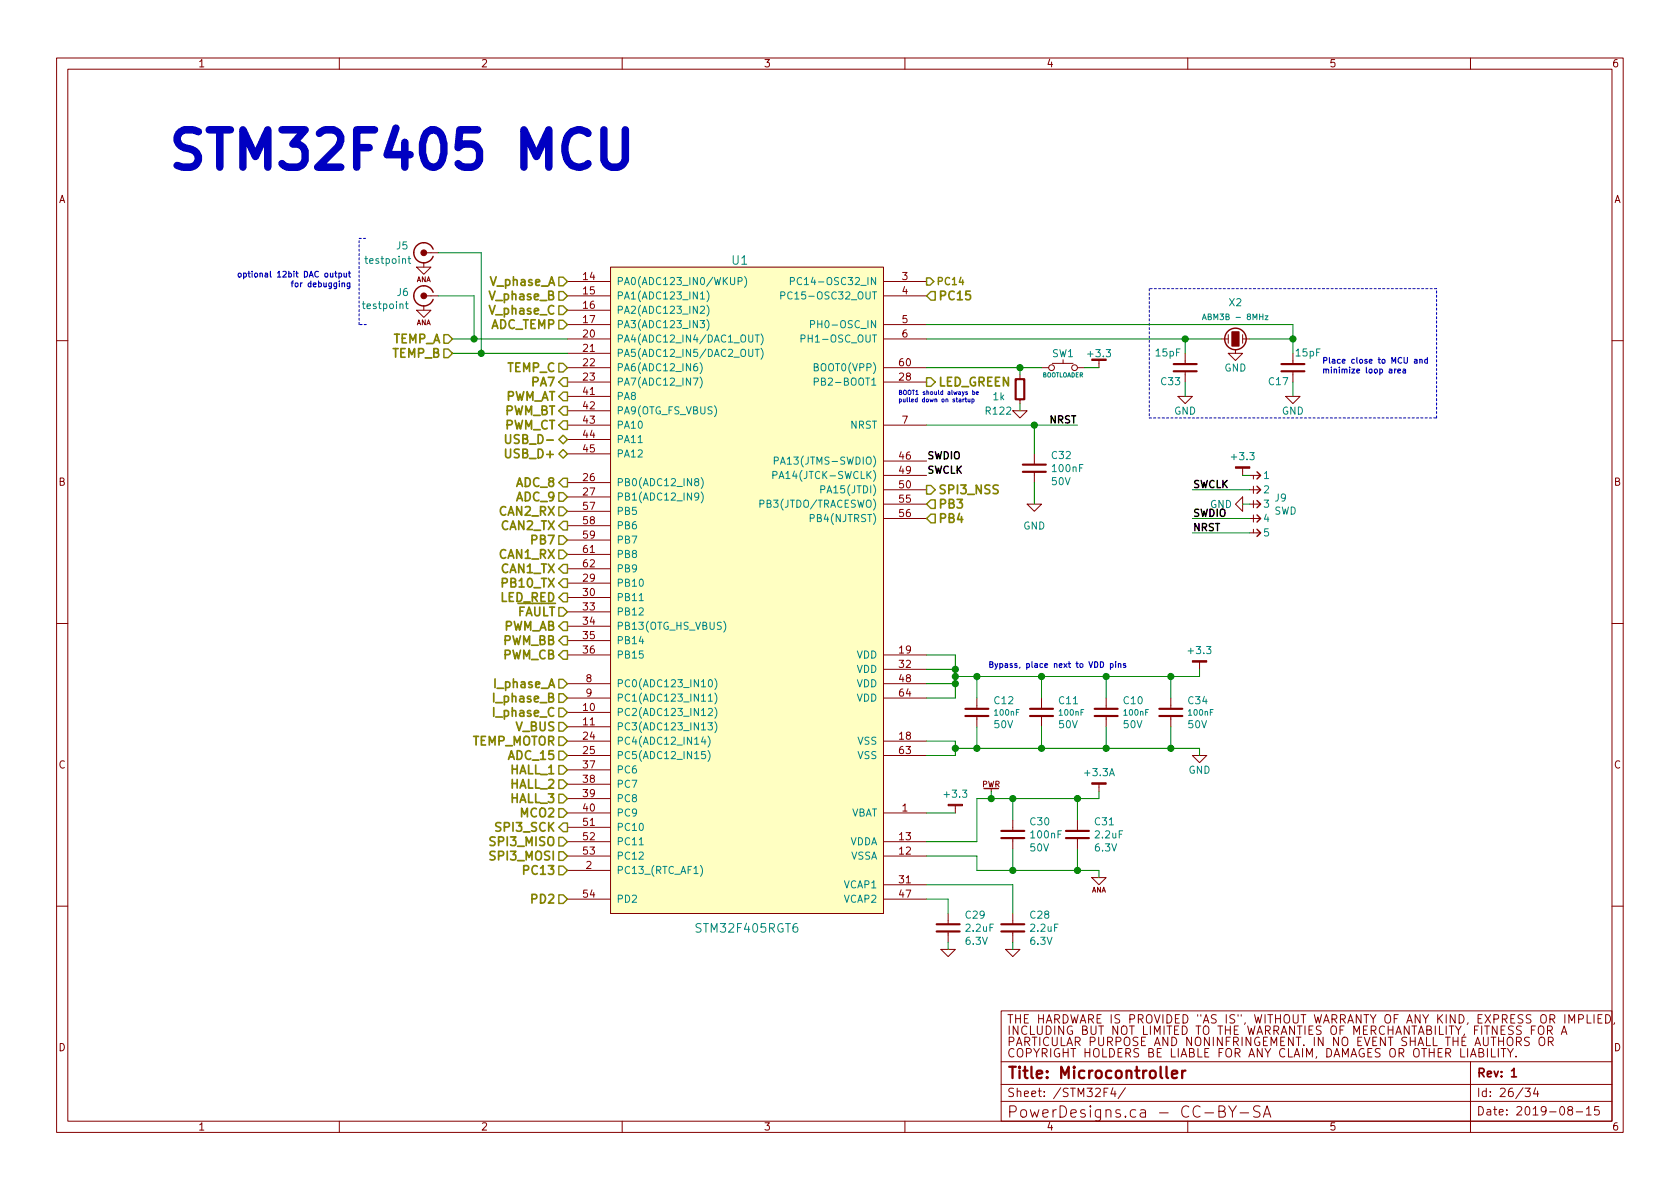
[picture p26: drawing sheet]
<svg xmlns="http://www.w3.org/2000/svg" width="297mm" height="210mm" viewBox="0 0 297 210" stroke-linecap="round" stroke-linejoin="round" font-family="sans-serif">
<defs><g id="words">
<text font-size="9.2" fill="#0000c2" x="29.2" y="29.9">STM32F405 MCU</text>
<g font-size="2.8" fill="#840000">
<text x="178" y="190.7">Title: Microcontroller</text>
<text x="178" y="197.7">PowerDesigns.ca - CC-BY-SA</text>
</g>
<g font-size="2.1" fill="#008484">
<text x="129.5" y="46.8">U1</text>
<text x="123.4" y="164.9">STM32F405RGT6</text>
</g>
<g font-size="2.1" fill="#848400">
<text x="86.9" y="50.5">V_phase_A</text>
<text x="86.9" y="53.1">V_phase_B</text>
<text x="165.8" y="53.1">PC15</text>
<text x="86.7" y="58.2">ADC_TEMP</text>
<text x="86.9" y="55.6">V_phase_C</text>
<text x="69.5" y="63.2">TEMP_B</text>
<text x="69.5" y="60.7">TEMP_A</text>
<text x="89.8" y="65.8">TEMP_C</text>
<text x="89.2" y="70.9">PWM_AT</text>
<text x="94.3" y="68.3">PA7</text>
<text x="165.8" y="68.3">LED_GREEN</text>
<text x="89.2" y="75.9">PWM_CT</text>
<text x="89.2" y="73.4">PWM_BT</text>
<text x="90" y="81">USB_D+</text>
<text x="90.5" y="78.5">USB_D-</text>
<text x="91.4" y="88.6">ADC_9</text>
<text x="91.4" y="86.1">ADC_8</text>
<text x="165.8" y="87.4">SPI3_NSS</text>
<text x="165.8" y="89.9">PB3</text>
<text x="88.5" y="91.2">CAN2_RX</text>
<text x="88.7" y="93.7">CAN2_TX</text>
<text x="165.8" y="92.5">PB4</text>
<text x="88.5" y="98.8">CAN1_RX</text>
<text x="88.7" y="101.3">CAN1_TX</text>
<text x="94.3" y="96.3">PB7</text>
<text x="88.5" y="106.4">LED_RED</text>
<text x="89.2" y="103.9">PB10_TX</text>
<text x="89" y="111.5">PWM_AB</text>
<text x="91.4" y="109">FAULT</text>
<text x="89" y="114">PWM_BB</text>
<text x="89" y="116.6">PWM_CB</text>
<text x="87.8" y="124.2">I_phase_B</text>
<text x="87.8" y="121.7">I_phase_A</text>
<text x="83.4" y="131.8">TEMP_MOTOR</text>
<text x="87.8" y="126.7">I_phase_C</text>
<text x="91.3" y="129.3">V_BUS</text>
<text x="90.3" y="134.4">ADC_15</text>
<text x="90.4" y="136.9">HALL_1</text>
<text x="90.4" y="139.4">HALL_2</text>
<text x="90.4" y="142">HALL_3</text>
<text x="87.2" y="149.6">SPI3_MISO</text>
<text x="88.1" y="147.1">SPI3_SCK</text>
<text x="92.3" y="144.5">MCO2</text>
<text x="87.2" y="152.1">SPI3_MOSI</text>
<text x="93.1" y="154.7">PC13</text>
<text x="94.3" y="159.8">PD2</text>
</g>
<g font-size="2.1" fill="#840000">
<text x="178" y="185">PARTICULAR PURPOSE AND NONINFRINGEMENT. IN NO EVENT SHALL THE AUTHORS OR</text>
<text x="178" y="181">THE HARDWARE IS PROVIDED &quot;AS IS&quot;, WITHOUT WARRANTY OF ANY KIND, EXPRESS OR IMPLIED,</text>
<text x="178" y="183">INCLUDING BUT NOT LIMITED TO THE WARRANTIES OF MERCHANTABILITY, FITNESS FOR A</text>
<text x="178" y="187">COPYRIGHT HOLDERS BE LIABLE FOR ANY CLAIM, DAMAGES OR OTHER LIABILITY.</text>
<text x="261" y="190.5">Rev: 1</text>
<text x="178" y="194">Sheet: /STM32F4/</text>
<text x="261" y="197.3">Date: 2019-08-15</text>
<text x="261" y="194">Id: 26/34</text>
</g>
<g font-size="1.8" fill="#840000">
<text x="35" y="11.9">1</text>
<text x="85" y="11.9">2</text>
<text x="135" y="11.9">3</text>
<text x="185" y="11.9">4</text>
<text x="235" y="11.9">5</text>
<text x="285" y="11.9">6</text>
<text x="10.4" y="35.9">A</text>
<text x="285.4" y="35.9">A</text>
<text x="103.2" y="49.5">14</text>
<text x="103.2" y="52.1">15</text>
<text x="159.5" y="49.5">3</text>
<text x="159.5" y="52.1">4</text>
<text x="103.2" y="54.6">16</text>
<text x="103.2" y="57.1">17</text>
<text x="103.2" y="59.7">20</text>
<text x="159.5" y="57.1">5</text>
<text x="159.5" y="59.7">6</text>
<text x="103.2" y="62.2">21</text>
<text x="103.2" y="64.8">22</text>
<text x="159.1" y="64.8">60</text>
<text x="103.2" y="67.3">23</text>
<text x="103.2" y="69.8">41</text>
<text x="159.1" y="67.3">28</text>
<text x="103.2" y="72.4">42</text>
<text x="103.2" y="74.9">43</text>
<text x="103.2" y="77.5">44</text>
<text x="159.5" y="74.9">7</text>
<text x="103.2" y="80">45</text>
<text x="159.1" y="81.3">46</text>
<text x="159.1" y="83.8">49</text>
<text x="10.4" y="85.9">B</text>
<text x="103.2" y="85.1">26</text>
<text x="103.2" y="87.6">27</text>
<text x="159.1" y="86.4">50</text>
<text x="159.1" y="88.9">55</text>
<text x="285.4" y="85.9">B</text>
<text x="103.2" y="90.2">57</text>
<text x="103.2" y="92.7">58</text>
<text x="103.2" y="95.2">59</text>
<text x="159.1" y="91.4">56</text>
<text x="103.2" y="97.8">61</text>
<text x="103.2" y="100.3">62</text>
<text x="103.2" y="102.9">29</text>
<text x="103.2" y="105.4">30</text>
<text x="103.2" y="107.9">33</text>
<text x="103.2" y="110.5">34</text>
<text x="103.2" y="113">35</text>
<text x="103.2" y="115.6">36</text>
<text x="159.1" y="115.6">19</text>
<text x="159.1" y="118.1">32</text>
<text x="103.2" y="125.7">10</text>
<text x="103.7" y="120.6">8</text>
<text x="103.7" y="123.2">9</text>
<text x="159.1" y="120.6">48</text>
<text x="159.1" y="123.2">64</text>
<text x="103.2" y="128.3">11</text>
<text x="103.2" y="130.8">24</text>
<text x="159.1" y="130.8">18</text>
<text x="10.4" y="135.9">C</text>
<text x="103.2" y="133.3">25</text>
<text x="103.2" y="135.9">37</text>
<text x="159.1" y="133.3">63</text>
<text x="285.4" y="135.9">C</text>
<text x="103.2" y="138.4">38</text>
<text x="103.2" y="141">39</text>
<text x="103.2" y="143.5">40</text>
<text x="159.5" y="143.5">1</text>
<text x="103.2" y="146">51</text>
<text x="103.2" y="148.6">52</text>
<text x="159.1" y="148.6">13</text>
<text x="103.2" y="151.1">53</text>
<text x="103.7" y="153.7">2</text>
<text x="159.1" y="151.1">12</text>
<text x="103.2" y="158.7">54</text>
<text x="159.1" y="156.2">31</text>
<text x="159.1" y="158.7">47</text>
<text x="10.4" y="185.9">D</text>
<text x="285.4" y="185.9">D</text>
<text x="35" y="199.9">1</text>
<text x="85" y="199.9">2</text>
<text x="135" y="199.9">3</text>
<text x="185" y="199.9">4</text>
<text x="235" y="199.9">5</text>
<text x="285" y="199.9">6</text>
</g>
<g font-size="1.8" fill="#008484">
<text x="64.8" y="46.7">testpoint</text>
<text x="70.2" y="44.1">J5</text>
<text x="70.3" y="52.3">J6</text>
<text x="109" y="50.4">PA0(ADC123_IN0/WKUP)</text>
<text x="109" y="53">PA1(ADC123_IN1)</text>
<text x="139.7" y="53">PC15-OSC32_OUT</text>
<text x="141.6" y="50.4">PC14-OSC32_IN</text>
<text x="64.4" y="54.7">testpoint</text>
<text x="109" y="55.5">PA2(ADC123_IN2)</text>
<text x="109" y="58">PA3(ADC123_IN3)</text>
<text x="144.6" y="58">PH0-OSC_IN</text>
<text x="217.4" y="54.1">X2</text>
<text x="109" y="60.6">PA4(ADC12_IN4/DAC1_OUT)</text>
<text x="109" y="63.1">PA5(ADC12_IN5/DAC2_OUT)</text>
<text x="109" y="65.7">PA6(ADC12_IN6)</text>
<text x="142.6" y="60.6">PH1-OSC_OUT</text>
<text x="144.4" y="65.7">BOOT0(VPP)</text>
<text x="186.1" y="63.2">SW1</text>
<text x="192.6" y="63.2">+3.3</text>
<text x="204.4" y="63">15pF</text>
<text x="216.5" y="65.7">GND</text>
<text x="229.2" y="63">15pF</text>
<text x="109" y="68.2">PA7(ADC12_IN7)</text>
<text x="109" y="70.7">PA8</text>
<text x="145.1" y="68.2">PB2-BOOT1</text>
<text x="175.6" y="70.8">1k</text>
<text x="205.4" y="68.1">C33</text>
<text x="224.4" y="68.1">C17</text>
<text x="109" y="73.3">PA9(OTG_FS_VBUS)</text>
<text x="109" y="75.8">PA10</text>
<text x="150.4" y="75.8">NRST</text>
<text x="174.4" y="73.3">R122</text>
<text x="207.6" y="73.3">GND</text>
<text x="226.6" y="73.3">GND</text>
<text x="109" y="78.4">PA11</text>
<text x="109" y="80.9">PA12</text>
<text x="138.3" y="82.2">PA13(JTMS-SWDIO)</text>
<text x="186" y="81.2">C32</text>
<text x="186.2" y="83.5">100nF</text>
<text x="218" y="81.4">+3.3</text>
<text x="109" y="86">PB0(ADC12_IN8)</text>
<text x="109" y="88.5">PB1(ADC12_IN9)</text>
<text x="135.1" y="89.8">PB3(JTDO/TRACESWO)</text>
<text x="137.9" y="84.7">PA14(JTCK-SWCLK)</text>
<text x="145.8" y="87.2">PA15(JTDI)</text>
<text x="186" y="85.8">50V</text>
<text x="213.9" y="89.8">GND</text>
<text x="223.3" y="84.7">1</text>
<text x="223.3" y="87.2">2</text>
<text x="223.3" y="89.8">3</text>
<text x="225.5" y="88.7">J9</text>
<text x="109" y="91.1">PB5</text>
<text x="109" y="93.6">PB6</text>
<text x="143.7" y="92.3">PB4(NJTRST)</text>
<text x="180.9" y="93.6">GND</text>
<text x="223.3" y="92.3">4</text>
<text x="223.3" y="94.9">5</text>
<text x="225.2" y="91">SWD</text>
<text x="109" y="96.1">PB7</text>
<text x="109" y="98.7">PB8</text>
<text x="109" y="101.2">PB9</text>
<text x="109" y="103.8">PB10</text>
<text x="109" y="106.3">PB11</text>
<text x="109" y="108.8">PB12</text>
<text x="109" y="111.4">PB13(OTG_HS_VBUS)</text>
<text x="109" y="113.9">PB14</text>
<text x="109" y="116.5">PB15</text>
<text x="151.5" y="116.5">VDD</text>
<text x="151.5" y="119">VDD</text>
<text x="210.3" y="115.7">+3.3</text>
<text x="109" y="121.5">PC0(ADC123_IN10)</text>
<text x="109" y="124.1">PC1(ADC123_IN11)</text>
<text x="151.5" y="121.5">VDD</text>
<text x="151.5" y="124.1">VDD</text>
<text x="175.9" y="124.5">C12</text>
<text x="187.3" y="124.5">C11</text>
<text x="198.7" y="124.5">C10</text>
<text x="210.2" y="124.5">C34</text>
<text x="109" y="126.6">PC2(ADC123_IN12)</text>
<text x="109" y="129.2">PC3(ADC123_IN13)</text>
<text x="109" y="131.7">PC4(ADC12_IN14)</text>
<text x="151.7" y="131.7">VSS</text>
<text x="175.8" y="128.8">50V</text>
<text x="187.3" y="128.8">50V</text>
<text x="198.7" y="128.8">50V</text>
<text x="210.1" y="128.8">50V</text>
<text x="109" y="134.2">PC5(ADC12_IN15)</text>
<text x="109" y="136.8">PC6</text>
<text x="151.7" y="134.2">VSS</text>
<text x="191.9" y="137.3">+3.3A</text>
<text x="210.1" y="136.8">GND</text>
<text x="109" y="139.3">PC7</text>
<text x="109" y="141.9">PC8</text>
<text x="167.2" y="141.1">+3.3</text>
<text x="109" y="144.4">PC9</text>
<text x="109" y="146.9">PC10</text>
<text x="109" y="149.5">PC11</text>
<text x="150.2" y="149.5">VDDA</text>
<text x="150.4" y="144.4">VBAT</text>
<text x="182.2" y="145.9">C30</text>
<text x="182.4" y="148.3">100nF</text>
<text x="193.6" y="145.9">C31</text>
<text x="193.8" y="148.3">2.2uF</text>
<text x="109" y="154.6">PC13_(RTC_AF1)</text>
<text x="109" y="152">PC12</text>
<text x="150.4" y="152">VSSA</text>
<text x="182.2" y="150.6">50V</text>
<text x="193.7" y="150.6">6.3V</text>
<text x="109" y="159.6">PD2</text>
<text x="149.3" y="157.1">VCAP1</text>
<text x="149.3" y="159.6">VCAP2</text>
<text x="170.8" y="162.5">C29</text>
<text x="170.8" y="167.1">6.3V</text>
<text x="170.9" y="164.8">2.2uF</text>
<text x="182.2" y="162.5">C28</text>
<text x="182.3" y="167.1">6.3V</text>
<text x="182.3" y="164.8">2.2uF</text>
</g>
<text font-size="1.8" fill="#848400" x="165.5" y="50.4">PC14</text>
<g font-size="1.8">
<text x="185.7" y="74.9">NRST</text>
<text x="163.8" y="81.2">SWDIO</text>
<text x="163.8" y="83.8">SWCLK</text>
<text x="210.8" y="86.3">SWCLK</text>
<text x="210.8" y="91.4">SWDIO</text>
<text x="210.8" y="93.9">NRST</text>
</g>
<g font-size="1.4" fill="#0000c2">
<text x="44.8" y="49">optional 12bit DAC output</text>
<text x="52.7" y="50.8">for debugging</text>
<text x="233.7" y="64.3">Place close to MCU and</text>
<text x="233.7" y="66">minimize loop area</text>
<text x="178.2" y="118.1">Bypass, place next to VDD pins</text>
</g>
<g font-size="1.4" fill="#008484">
<text x="213.5" y="56.6">ABM3B - 8MHz</text>
<text x="176" y="126.5">100nF</text>
<text x="187.4" y="126.5">100nF</text>
<text x="198.8" y="126.5">100nF</text>
<text x="210.3" y="126.5">100nF</text>
</g>
<text font-size="1.4" fill="#840000" x="173.6" y="139.2">PWR</text>
<g font-size="1.2" fill="#840000">
<text x="73.6" y="49.9">ANA</text>
<text x="73.6" y="57.5">ANA</text>
<text x="193" y="157.8">ANA</text>
</g>
<g font-size="1.1" fill="#0000c2">
<text x="158.7" y="69.8">BOOT1 should always be</text>
<text x="158.7" y="71.1">pulled down on startup</text>
</g>
<text font-size="1.1" fill="#008484" x="184.2" y="66.7">BOOTLOADER</text>
</g></defs>
<g fill="none" stroke="#840000" stroke-width=".18">
<path d="M10 10.3h277v189.9h-277zM12 12.2h273v186.1h-273zM60 10.3v1.9M110 10.3v1.9M160 10.3v1.9M210 10.3v1.9M260 10.3v1.9M73.7 47.2h2.5l-1.3 1.3zM73.7 54.9h2.5l-1.3 1.2zM74.9 44.7h2.6M74.9 46.5v.7M74.9 54.1v.8"/>
<path d="M74.9 52.3h2.6M100.3 59.9h7.6M100.3 52.3h7.6M100.3 49.8h7.6M100.3 54.9h7.6M100.3 57.4h7.6M107.9 47.2h48.3v114.3h-48.3zM156.2 59.9h7.6M156.2 52.3h7.6M156.2 49.8h7.6M156.2 57.4h7.6M215.9 59.9h1.3"/>
<path d="M217.2 59.2v1.5M219.7 59.2v1.5M219.7 59.9h1.3M10 60.2h2M100.3 65h7.6M100.3 62.5h7.6M100.3 67.6h7.6M100.3 70.1h7.6M100.3 72.6h7.6M100.3 75.2h7.6M100.3 77.7h7.6M156.2 65h7.6"/>
<path d="M156.2 67.6h7.6M156.2 75.2h7.6M179.1 72.6h2.5l-1.3 1.3zM180.3 66.3v.8M180.3 70.6v.8M184.1 65h1.3M186.1 64.3h3.6M188 63.6v.7M190.5 65h1.3M194.3 63.7v1.3M208.3 70.1h2.5l-1.3 1.3zM209.5 62.5v1.9"/>
<path d="M209.5 65.7v1.9M217.2 62.5h2.5l-1.3 1.2zM218.4 62v.5M227.3 70.1h2.6l-1.3 1.3zM228.6 62.5v1.9M228.6 65.7v1.9M285 60.2h2M100.3 85.3h7.6M100.3 87.9h7.6M100.3 80.3h7.6M100.3 90.4h7.6M100.3 93h7.6"/>
<path d="M100.3 95.5h7.6M100.3 98h7.6M156.2 91.7h7.6M156.2 89.1h7.6M156.2 86.6h7.6M156.2 84.1h7.6M156.2 81.5h7.6M181.6 89.1h2.5l-1.2 1.3zM182.9 80.3v1.9M182.9 83.4v1.9M218.4 89.1l1.3-1.2v2.5zM219.7 82.8v1.3"/>
<path d="M221 94.2h1.9M221 91.7h1.9M221 89.1h1.9M221 86.6h1.9M221 84.1h1.9M221.6 84.1v.6M221.6 86v1.2M221.6 88.5v1.3M221.6 91.1v1.2M221.6 93.6v.6M10 110.3h2M100.3 115.8h7.6"/>
<path d="M100.3 103.1h7.6M100.3 105.7h7.6M100.3 108.2h7.6M100.3 110.7h7.6M100.3 113.3h7.6M100.3 100.6h7.6M156.2 115.8h7.6M156.2 118.4h7.6M212.1 117.1v1.3M285 110.3h2M100.3 126h7.6M100.3 128.5h7.6"/>
<path d="M100.3 131.1h7.6M100.3 133.6h7.6M100.3 136.1h7.6M100.3 138.7h7.6M100.3 120.9h7.6M100.3 123.4h7.6M156.2 131.1h7.6M156.2 133.6h7.6M156.2 120.9h7.6M156.2 123.4h7.6M172.7 123.4v1.9M172.7 126.6v1.9"/>
<path d="M175.3 139.4v.5M184.1 123.4v1.9M184.1 126.6v1.9M194.3 138.7v1.2M195.6 123.4v1.9M195.6 126.6v1.9M207 123.4v1.9M207 126.6v1.9M210.8 133.6h2.6l-1.3 1.3zM100.3 143.8h7.6M100.3 151.4h7.6M100.3 148.8h7.6"/>
<path d="M100.3 153.9h7.6M100.3 141.2h7.6M100.3 159h7.6M100.3 146.3h7.6M156.2 143.8h7.6M156.2 151.4h7.6M156.2 148.8h7.6M156.2 156.5h7.6M156.2 159h7.6M168.9 142.5v1.3M179.1 145v1.9M179.1 148.2v1.9"/>
<path d="M190.5 145v1.9M190.5 148.2v1.9M193 155.2h2.6l-1.3 1.3zM10 160.2h2M166.4 167.9h2.5l-1.3 1.3zM167.6 161.5v1.9M167.6 164.7v1.9M177 178.8h108v19.5h-108zM177.8 167.9h2.5l-1.2 1.3zM179.1 161.5v1.9M179.1 164.7v1.9M280.6 179.4v1.5h.7"/>
<path d="M281.8 179.4v1.5M283.3 179.4h-.8v1.5h.8M283.9 179.4a.76 .76 0 0 1 .9 .8 .76 .76 0 0 1-.9 .7zM285 160.2h2M60 198.3v1.9M110 198.3v1.9M160 198.3v1.9M177 194.8h108M177 191.8h108M177 187.8h108M195.9 192.4h-.7v1.5M196.8 192.3l-.4 1.1h.9"/>
<path d="M197.1 192.9v1M199 192.3l-1.3 2M210 198.3v1.9M215.5 196.5l.9-.1a.48 .48 0 0 0 .2-.5 .48 .48 0 0 0-.4-.4h-.7v2.1h.8a.53 .53 0 0 0 .4-.6 .53 .53 0 0 0-.5-.5M217.2 195.5l.7 1.1 .7-1.1M217.9 196.6v1M219.3 196.8h1.5M222.8 195.7l-.3-.2-.7 .2a.49 .49 0 0 0-.2 .4 .49 .49 0 0 0 .4 .4l.6 .2a.49 .49 0 0 1 .2 .5 .49 .49 0 0 1-.4 .4l-.8-.1M223.4 197.6l.6-2.1 .7 2.1M223.5 197h1M260 187.8v12.4M263.7 185.4v1.5h.7"/>
<path d="M264.9 185.4v1.5M265.8 185.4v1.5M266.5 185.4l.6 .8 .5-.8M267.1 186.2v.7M268 186.8v.1M269.6 192.4h1l-.5 .6 .4 .1v.7l-.2 .1-.7-.1M270.4 183.5l-.6-.1-.3 .3 .1 .3 .7 .3v.5a.62 .62 0 0 1-.8 0M271.5 192.3l-.4 1.1h1M271.9 192.9v1M272.2 183.6l.3-.2a.53 .53 0 0 1 .6 .5v.5a.51 .51 0 0 1-.8 .4 1.05 1.05 0 0 1-.1-1.2zM272.2 181.5a.5 .5 0 0 1 .5 0 .5 .5 0 0 1 .3 .4v.5a.5 .5 0 0 1-.5 .5 .5 .5 0 0 1-.5-.5v-.5zM273.6 182.2l.7-.1 .2-.2-.2-.4-.7-.1v1.5"/>
<path d="M273.8 184.2l.7-.1 .1-.2-.1-.3-.2-.2h-.5v1.5M274 182.2l.5 .7M274.1 184.2l.5 .7M276 182.9l.6-1.5 .4 1.5M276.2 182.5h.7M277.5 196.3l-.3-.3 .1-.2a.48 .48 0 0 1 .6 0l.2 .2-.2 .3-.6 .1a.48 .48 0 0 0 0 .6l.2 .2 .5-.2 .1-.4-.3-.3M278.7 196.6h1.1M279.1 180.2l.7-.1 .2-.2-.1-.3-.2-.2h-.6v1.5M280.5 196.1l.4-.4v1.5M280.5 197.2h.8M282.5 180.1h.5M282.7 195.7h-.7l-.1 .7 .2-.1h.5l.2 .2-.1 .5-.2 .2-.6-.2"/>
<path d="M285.5 180.8l-.2 .3"/>
<circle cx="185.9" cy="65" r=".51"/>
<circle cx="190" cy="65" r=".51"/>
</g>
<path d="M267.3 189.4l.4-.5v1.5M267.3 190.4h.8" fill="none" stroke="#840000" stroke-width=".3"/>
<path d="M207.2 190l1-.2-.1-.4-.6-.1-.3 .3 .1 .9 .2 .1 .6-.1M209 189.3v1.3M209.6 189.3a.49 .49 0 0 0-.6 .4" fill="none" stroke="#840000" stroke-width=".41"/>
<g fill="none" stroke="#840000" stroke-width=".25">
<path d="M76.6 44.1a1.77 1.77 0 0 0-2.7-.8 1.77 1.77 0 0 0 0 2.8 1.77 1.77 0 0 0 2.7-.8M76.6 51.7a1.77 1.77 0 0 0-2.7-.8 1.77 1.77 0 0 0 0 2.8 1.77 1.77 0 0 0 2.7-.7M222.2 93.6l.7 .6-.7 .7M222.2 91.1l.7 .6-.7 .6M222.2 88.5l.7 .6-.7 .7M222.2 86l.7 .6-.7 .6M222.2 83.4l.7 .7-.7 .6M174 139.4h2.5"/>
<circle cx="218.4" cy="59.9" r="1.9"/>
</g>
<g fill="#840000" stroke="#840000" stroke-width=".18">
<path d="M217.8 58.7h1.3v2.5h-1.3z"/>
<path d="M193 138.4h2.6v.3h-2.6z"/>
<path d="M210.8 116.8h2.6v.3h-2.6z"/>
<path d="M218.4 82.5h2.6v.3h-2.6z"/>
<path d="M167.6 142.2h2.6v.3h-2.6z"/>
<circle cx="74.9" cy="44.7" r=".51"/>
<circle cx="74.9" cy="52.3" r=".51"/>
</g>
<g fill="none" stroke="#008484" stroke-width=".18">
<path d="M71.7 53.7h.5M71.9 53.3v1.1l.3 .2M72.1 45.7h.5M72.3 45.3v1.1l.3 .2M123.8 56.7h.8l-.4 .5 .3 .1v.6l-.5 .1-.2-.2M123.9 54.3l.4-.2 .3 .4-.1 .2-.7 .7h.8M123.9 52.9h.7M125 51.4a1.47 1.47 0 0 1 0 2M125 54a1.47 1.47 0 0 1 0 1.9M125 56.5a1.47 1.47 0 0 1 0 1.9M130.5 49.7h.6l.1-.5-.2-.1h-.5v1.2M131.6 48.9a1.47 1.47 0 0 1 0 1.9"/>
<path d="M133.5 59.2h.7M133.9 59.2v1.3M134.5 59a1.4 1.4 0 0 1 0 2M138 52.3l.7-.1 .1-.2-.1-.3-.2-.1h-.5v1.3M139.8 49.7h.6v-.5l-.2-.1h-.4v1.2M141.6 59.9l.7-.1v-.4l-.2-.2h-.5v1.3M141.7 49.2a.6 .6 0 0 0-.8 .4 .6 .6 0 0 0 .6 .7l.2-.1M143.3 57.3h.6l.1-.2v-.3l-.2-.1h-.5v1.3M212.6 56.5l.3-1 .4 1M212.7 56.2h.5M223.7 55.8h.5l-.5 .7h.5M112.9 78.3h.7"/>
<path d="M123.8 64.1a1.4 1.4 0 0 1 0 2M123.8 66.7a1.4 1.4 0 0 1 0 1.9M133.5 61.8h.7M133.9 61.8v1.2M134.5 61.6a1.4 1.4 0 0 1 0 1.9M144 67.5l.7-.1v-.4l-.7-.2v1.3M123.1 85.2l-.3-.3 .1-.1 .2-.2 .4 .2v.3l-.6 .1-.1 .2v.3l.3 .2 .3-.1 .1-.1v-.4l-.2-.1M123.5 87.7l-.2 .3-.4-.1-.1-.2v-.3l.3-.2h.2l.2 .2a.88 .88 0 0 1-.2 1h-.4M124 84.4a1.47 1.47 0 0 1 0 2M124 87a1.47 1.47 0 0 1 0 1.9M134.4 89.1l.6-.1v-.4l-.2-.2h-.4v1.3M136.7 84l.6-.1v-.4l-.6-.1v1.2"/>
<path d="M136.9 81.5l.6-.1 .1-.5-.2-.1h-.5v1.3M145.1 86.6l.7-.1v-.5l-.2-.1h-.5v1.3M113 106.2h.7M128 109.8a1.47 1.47 0 0 1 0 2M124.3 130.3l-.3 .9h.8M124.6 130.8v.8M124.7 132.9h-.6l-.1 .6 .5-.1 .3 .2v.3l-.3 .3-.5-.2M125.2 127.8h.8l-.4 .5 .3 .1v.6l-.2 .1-.5-.1M125.2 130.2a1.4 1.4 0 0 1 0 1.9M125.2 132.7a1.4 1.4 0 0 1 0 1.9M125.2 125.4l.5-.1 .3 .3-.1 .2-.7 .7h.8M125.2 123.1l.4-.4v1.3"/>
<path d="M125.2 124h.8M125.3 120.3l.3-.1a.69 .69 0 0 1 .4 .6 .69 .69 0 0 1-.4 .7l-.3-.2-.1-.3zM126.4 125.1a1.47 1.47 0 0 1 0 1.9M126.4 127.6a1.47 1.47 0 0 1 0 2M126.4 120a1.47 1.47 0 0 1 0 1.9M126.4 122.5a1.47 1.47 0 0 1 0 2M113 149.4h.7M123.9 153a1.47 1.47 0 0 1 0 2"/>
</g>
<g fill="none" stroke="#840000" stroke-width=".38">
<path d="M179.6 67.1h1.5v3.5h-1.5zM207.5 64.4h4.1M207.5 65.7h4.1M226.6 64.4h4M226.6 65.7h4M180.8 83.4h4.1M180.8 82.2h4.1M170.7 126.6h4.1M170.7 125.3h4.1M182.1 126.6h4.1M182.1 125.3h4.1M193.5 126.6h4.1"/>
<path d="M193.5 125.3h4.1M205 126.6h4M205 125.3h4M177 148.2h4.1M177 146.9h4.1M188.5 148.2h4M188.5 146.9h4M165.6 164.7h4.1M165.6 163.4h4.1M177 164.7h4.1M177 163.4h4.1"/>
</g>
<path d="M107.9 47.2h48.3v114.3h-48.3z" fill="#ffffc2" stroke="#ffffc2" stroke-width=".18"/>
<path d="M63.5 42.2h1.3M63.5 57.4v-15.2M64.8 57.4h-1.3M203.2 51v22.9M254 51h-50.8M203.2 73.9h50.8M254 73.9v-22.9" fill="none" stroke="#0000c2" stroke-width=".18" stroke-dasharray=".4 .4"/>
<g fill="none" stroke="#008400" stroke-width=".18">
<path d="M77.5 52.3h6.3v7.6M77.5 44.7h7.6v17.8M80 59.9h20.3M163.8 59.9h52.1M163.8 57.4h64.8v5.1M209.5 59.9v2.6M221 59.9h7.6M80 62.5h20.3M163.8 75.2h26.7M163.8 65h20.3M180.3 65v1.3M180.3 71.4v1.2"/>
<path d="M182.9 75.2v5.1M191.8 65h2.5M209.5 67.6v2.5M228.6 67.6v2.5M182.9 85.3v3.8M210.8 91.7h10.2M210.8 86.6h10.2M210.8 94.2h10.2M219.7 84.1h1.3M219.7 89.1h1.3M163.8 115.8h5.1v7.6h-5.1M163.8 118.4h5.1"/>
<path d="M172.7 119.6v3.8M184.1 119.6v3.8M195.6 119.6v3.8M207 119.6v3.8M212.1 118.4v1.2h-43.2M163.8 131.1h5.1v2.5h-5.1M163.8 120.9h5.1M168.9 132.3h43.2v1.3M172.7 128.5v3.8M175.3 139.9v1.3M184.1 128.5v3.8M194.3 139.9v1.3h-21.6v7.6h-8.9"/>
<path d="M195.6 128.5v3.8M207 128.5v3.8M163.8 151.4h8.9v2.5h21.6v1.3M163.8 156.5h15.3v5M163.8 159h3.8v2.5M163.8 143.8h5.1M179.1 141.2v3.8M179.1 150.1v3.8M190.5 141.2v3.8M190.5 150.1v3.8M167.6 166.6v1.3M179.1 166.6v1.3"/>
</g>
<g fill="none" stroke="#848400" stroke-width=".25">
<path d="M78.5 59.2h.7l.8 .7-.8 .8h-.7zM98.8 49h.8l.7 .8-.7 .7h-.8zM98.8 56.6h.8l.7 .8-.7 .8h-.8zM98.8 51.6h.8l.7 .7-.7 .8h-.8zM98.8 54.1h.8l.7 .8-.7 .7h-.8zM163.8 49.1h.7l.6 .7-.6 .6h-.7zM164.6 51.6h.8v1.5h-.8l-.8-.8zM78.5 61.7h.7l.8 .8-.8 .7h-.7zM98.8 64.3h.8l.7 .7-.7 .8h-.8zM98.8 77.7l.8-.7 .7 .7-.7 .8zM99.6 66.8h.7v1.5h-.7l-.8-.7zM99.6 74.4h.7v1.5h-.7l-.8-.7z"/>
<path d="M99.6 71.9h.7v1.5h-.7l-.8-.8zM99.6 69.3h.7v1.6h-.7l-.8-.8zM163.8 66.8h.8l.8 .8-.8 .7h-.8zM98.8 97.3h.8l.7 .7-.7 .8h-.8zM98.8 87.1h.8l.7 .8-.7 .7h-.8zM98.8 80.3l.8-.8 .7 .8-.7 .7zM98.8 94.7h.8l.7 .8-.7 .8h-.8zM98.8 89.7h.8l.7 .7-.7 .8h-.8zM99.6 99.8h.7v1.5h-.7l-.8-.7zM99.6 92.2h.7v1.5h-.7l-.8-.7zM99.6 84.6h.7v1.5h-.7l-.8-.8zM163.8 85.8h.8l.8 .8-.8 .8h-.8z"/>
<path d="M164.6 90.9h.8v1.6h-.8l-.8-.8zM164.6 88.4h.8v1.5h-.8l-.8-.8zM98.8 107.4h.8l.7 .8-.7 .8h-.8zM99.6 104.9h.7v1.5h-.7l-.8-.7zM99.6 112.5h.7v1.5h-.7l-.8-.7zM99.6 102.4h.7v1.5h-.7l-.8-.8zM99.6 115.1h.7v1.5h-.7l-.8-.8zM99.6 110h.7v1.5h-.7l-.8-.8zM98.8 122.7h.8l.7 .7-.7 .8h-.8zM98.8 120.1h.8l.7 .8-.7 .8h-.8zM98.8 127.8h.8l.7 .7-.7 .8h-.8zM98.8 125.2h.8l.7 .8-.7 .7h-.8z"/>
<path d="M98.8 135.4h.8l.7 .7-.7 .8h-.8zM98.8 137.9h.8l.7 .8-.7 .7h-.8zM98.8 130.3h.8l.7 .8-.7 .7h-.8zM98.8 132.8h.8l.7 .8-.7 .8h-.8zM98.8 143h.8l.7 .8-.7 .7h-.8zM98.8 148.1h.8l.7 .7-.7 .8h-.8zM98.8 140.5h.8l.7 .7-.7 .8h-.8zM98.8 150.6h.8l.7 .8-.7 .7h-.8zM98.8 153.2h.8l.7 .7-.7 .8h-.8zM98.8 158.2h.8l.7 .8-.7 .8h-.8zM99.6 145.5h.7v1.6h-.7l-.8-.8z"/>
</g>
<path d="M89.4 76.9v1.2l.3 .3 .4-.1 .2-.2v-1.2" fill="none" stroke="#848400" stroke-width=".3"/>
<path d="M106.8 23v5.3l.6 1 .7 .3h1.2l.6-.3 .7-1v-5.3" fill="none" stroke="#0000c2" stroke-width="1.3"/>
<g fill="none" stroke="#0000c2" stroke-width=".2">
<path d="M42.2 48.4l.2-.1 .2 .2v.3l-.2 .2-.2-.1-.1-.1zM43.1 48.4l.3-.1 .2 .2-.1 .4h-.4M43.1 48.3v1M43.8 48.3h.4M44 48v.8l.2 .2M51.5 50h.4M51.9 49.7l-.3 .1v.9M52.2 50.1l.1-.1 .4 .1-.1 .6-.4-.1zM247.1 65.6l.5-.1v-.2h-.3l-.2 .1 .1 .5h.4M248.1 65.3h.4v.7M248.5 65.5l-.3 .1-.2 .1 .2 .3 .3-.1M250.1 63.6h.4v.6"/>
<path d="M250.5 63.8h-.3l-.1 .2 .1 .2h.3M251 63.6h.4l.1 .6M251 63.5v.7M252.4 63.6l-.3-.1-.2 .2 .1 .5h.4M252.4 63.2v1M175 117.5l.4-.1 .1-.3-.5-.1v1h.4l.2-.3-.3-.2M175.9 117.3l.3 .7M176.4 117.3l-.3 1-.2 .1M176.8 117.4l.3-.1 .2 .2-.1 .5h-.4M176.8 117.3v1.1M177.7 117.4h.4l.1 .6M178.2 117.6h-.4l-.1 .2 .1 .2h.4"/>
</g>
<path d="M170.6 70.6h.3M170.7 70.3v.7l.2 .1M171.2 70.6v.4h.3M171.5 70.6v.5M171.9 70.6h.2l.1 .1v.3h-.3M171.9 70.6v.7M172 69v.7h.3v-.3l-.1-.1h-.2M172.6 69.5l.4-.1-.1-.1-.3 .1 .1 .3h.2" fill="none" stroke="#0000c2" stroke-width=".18"/>
<g fill="#008400" stroke="#008400" stroke-width=".25">
<circle cx="190.5" cy="153.9" r=".51"/>
<circle cx="209.6" cy="59.9" r=".51"/>
<circle cx="168.9" cy="132.3" r=".51"/>
<circle cx="172.7" cy="132.3" r=".51"/>
<circle cx="179.1" cy="141.2" r=".51"/>
<circle cx="168.9" cy="118.4" r=".51"/>
<circle cx="168.9" cy="119.6" r=".51"/>
<circle cx="172.7" cy="119.6" r=".51"/>
<circle cx="168.9" cy="120.9" r=".51"/>
<circle cx="179.1" cy="153.9" r=".51"/>
<circle cx="184.2" cy="132.3" r=".51"/>
<circle cx="195.6" cy="132.3" r=".51"/>
<circle cx="207" cy="132.3" r=".51"/>
<circle cx="207" cy="119.6" r=".51"/>
<circle cx="195.6" cy="119.6" r=".51"/>
<circle cx="182.9" cy="75.2" r=".51"/>
<circle cx="184.2" cy="119.6" r=".51"/>
<circle cx="190.5" cy="141.2" r=".51"/>
<circle cx="180.3" cy="65" r=".51"/>
<circle cx="175.3" cy="141.2" r=".51"/>
<circle cx="85.1" cy="62.5" r=".51"/>
<circle cx="83.8" cy="59.9" r=".51"/>
<circle cx="228.6" cy="59.9" r=".51"/>
</g>
<use href="#words"/>
</svg>
